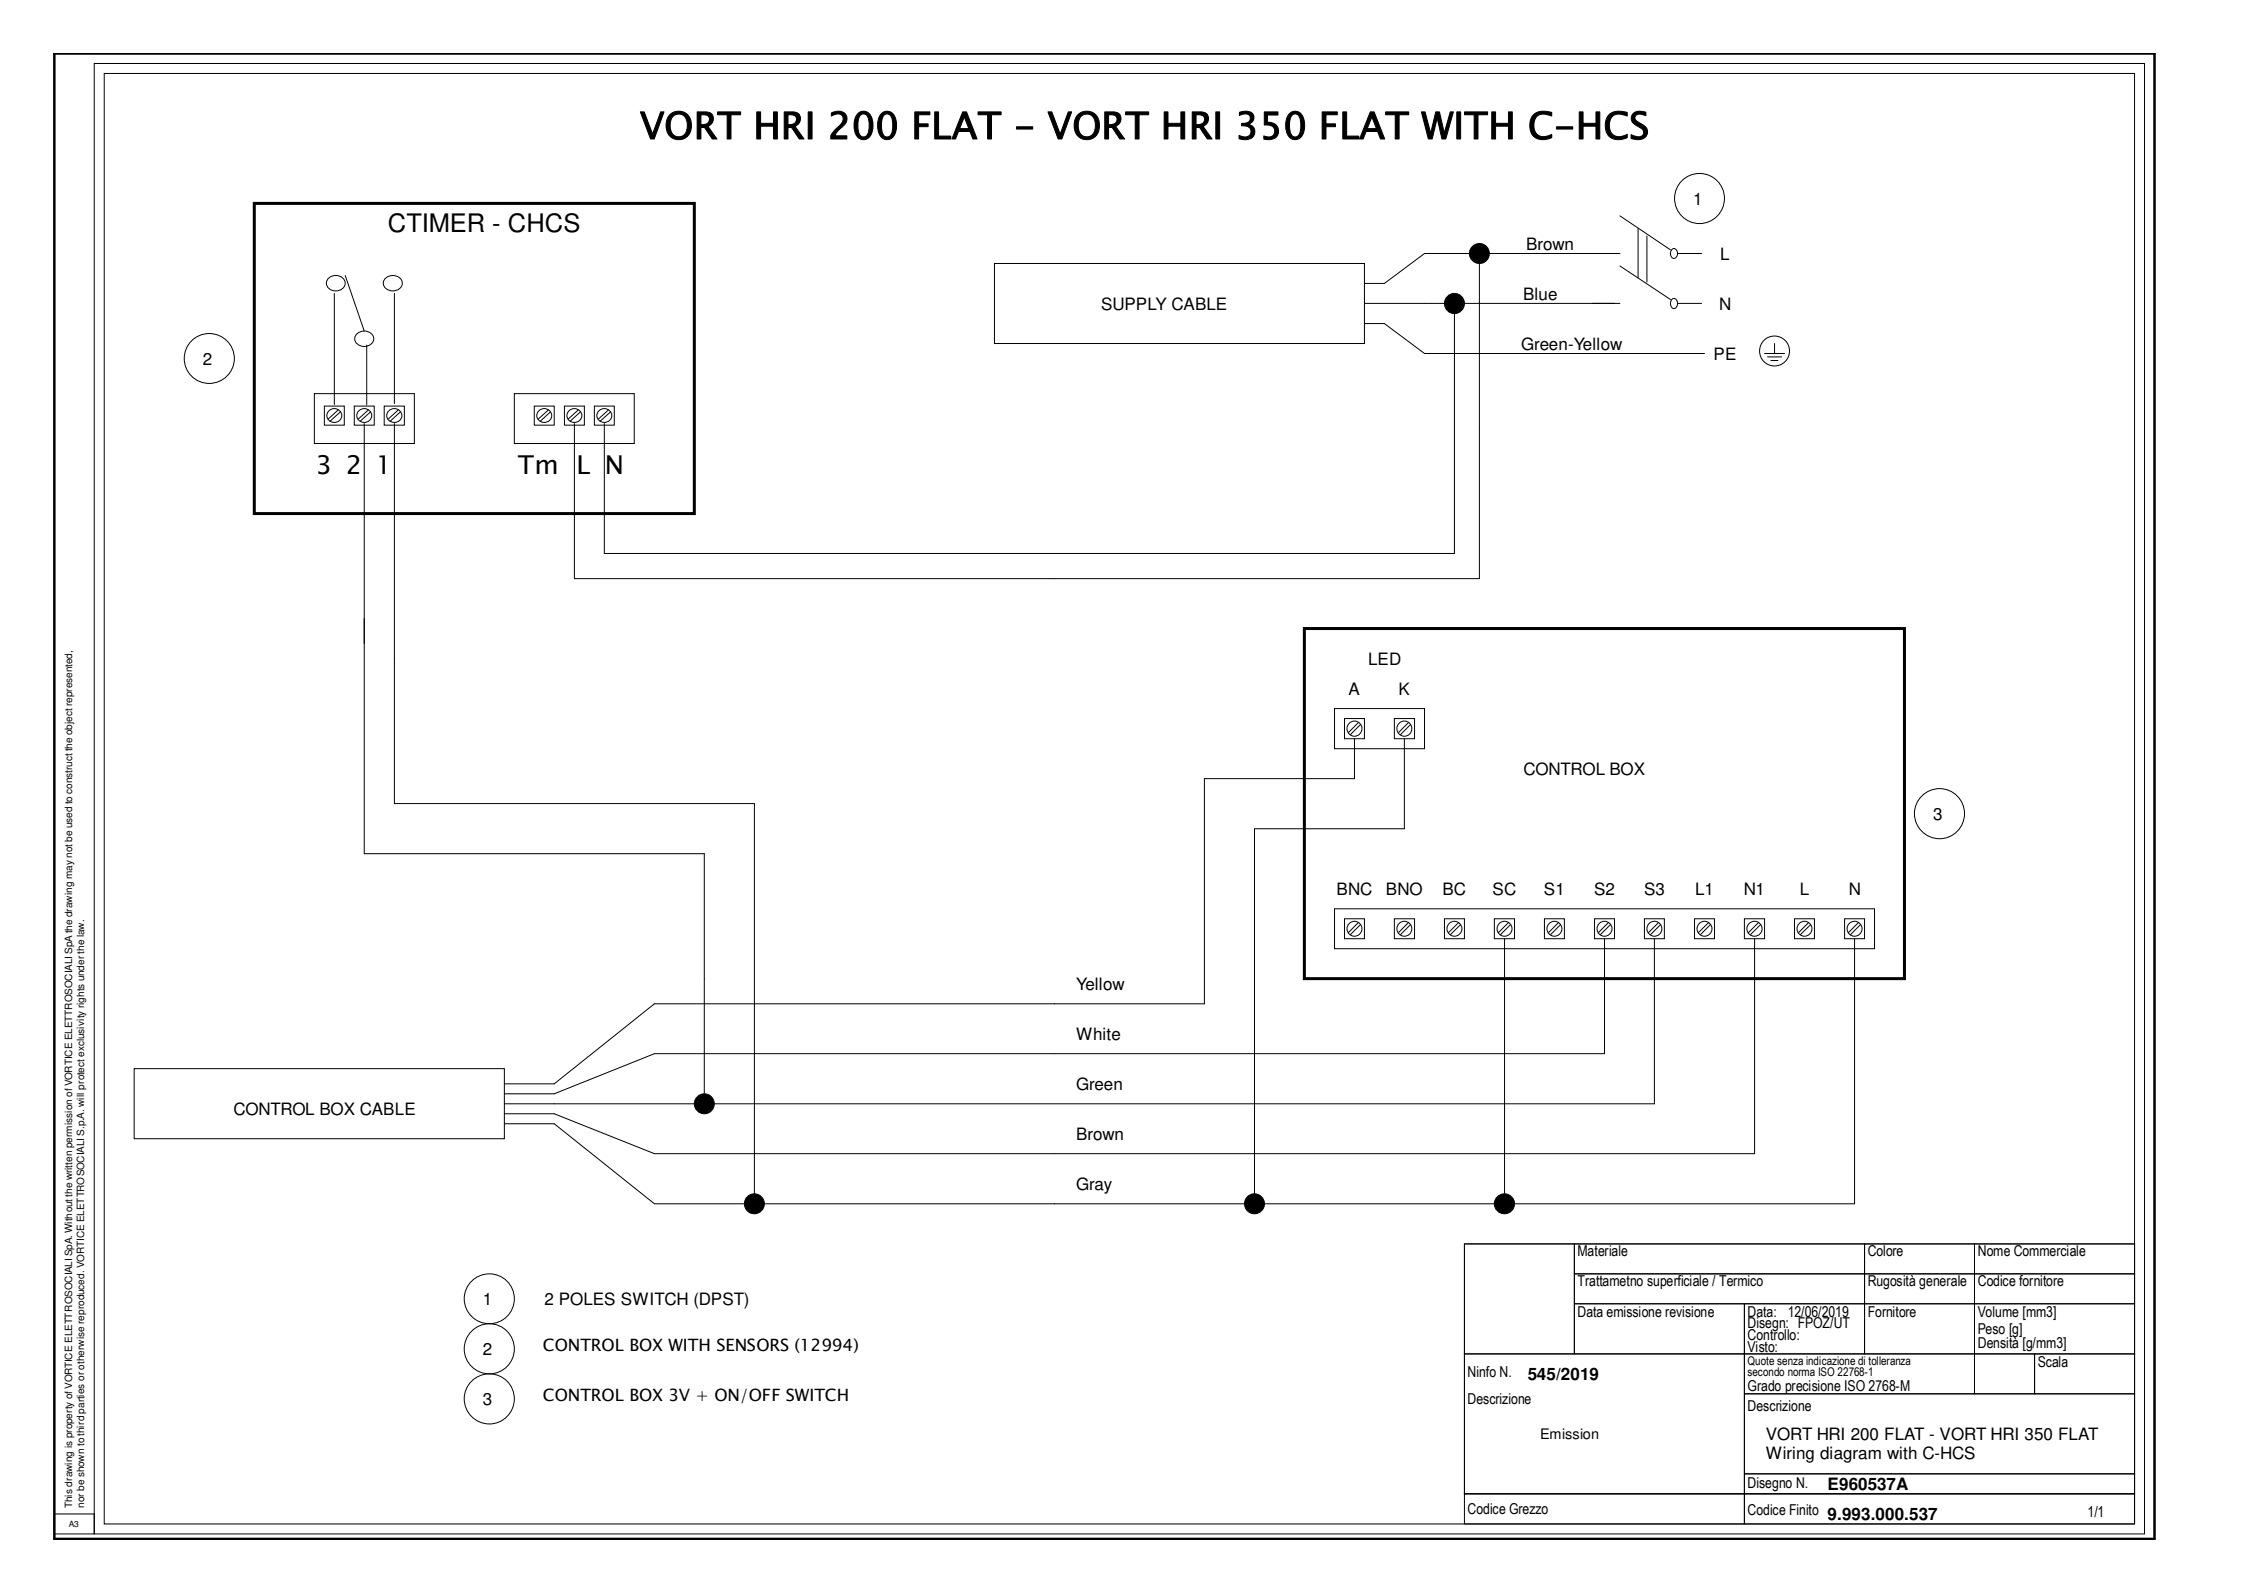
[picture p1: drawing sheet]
<svg xmlns="http://www.w3.org/2000/svg" width="420mm" height="297mm" viewBox="0 0 420 297" stroke-linecap="round" stroke-linejoin="round" font-family="sans-serif">
<defs><g id="words">
<text font-size="7" x="119.5" y="26">VORT HRI 200 FLAT - VORT HRI 350 FLAT WITH C-HCS</text>
<g font-size="4.9">
<text x="59" y="88.5">3</text>
<text x="64.6" y="88.5">2 1</text>
<text x="96.7" y="88.5">Tm</text>
<text x="107.6" y="88.5">L N</text>
</g>
<text font-size="4.8" x="72.4" y="43.4">CTIMER - CHCS</text>
<g font-size="3.2">
<text x="316.2" y="38.2">1</text>
<text x="285" y="46.7">Brown</text>
<text x="321.2" y="48.5">L</text>
<text x="205.6" y="57.8">SUPPLY CABLE</text>
<text x="284.4" y="56">Blue</text>
<text x="321" y="57.8">N</text>
<text x="284" y="65.3">Green-Yellow</text>
<text x="37.9" y="68.1">2</text>
<text x="320" y="67.2">PE</text>
<text x="255.5" y="124.1">LED</text>
<text x="251.8" y="129.8">A</text>
<text x="261.1" y="129.8">K</text>
<text x="284.5" y="144.7">CONTROL BOX</text>
<text x="361" y="153.1">3</text>
<text x="249.6" y="167.1">BNC</text>
<text x="258.8" y="167.1">BNO</text>
<text x="269.4" y="167.1">BC</text>
<text x="278.7" y="167.1">SC</text>
<text x="288.3" y="167.1">S1</text>
<text x="297.7" y="167.1">S2</text>
<text x="307" y="167.1">S3</text>
<text x="316.6" y="167.1">L1</text>
<text x="325.6" y="167.1">N1</text>
<text x="336.1" y="167.1">L</text>
<text x="345.2" y="167.1">N</text>
<text x="200.9" y="184.8">Yellow</text>
<text x="200.9" y="194.2">White</text>
<text x="200.9" y="203.5">Green</text>
<text x="43.6" y="208.2">CONTROL BOX CABLE</text>
<text x="200.9" y="212.9">Brown</text>
<text x="200.9" y="222.2">Gray</text>
<text x="90.2" y="243.7">1</text>
<text x="101.7" y="243.7">2 POLES SWITCH (DPST)</text>
<text x="90.2" y="253">2</text>
<text x="101.4" y="252.2">CONTROL BOX WITH SENSORS (12994)</text>
<text x="285.3" y="257.7">545/2019</text>
<text x="90.2" y="262.3">3</text>
<text x="101.4" y="261.5">CONTROL BOX 3V + ON/OFF SWITCH</text>
<text x="329.7" y="268.9">VORT HRI 200 FLAT - VORT HRI 350 FLAT</text>
<text x="329.7" y="272.4">Wiring diagram with C-HCS</text>
<text x="341.3" y="278.3">E960537A</text>
<text x="341.3" y="283.8">9.993.000.537</text>
</g>
<g font-size="2.8">
<text x="294.6" y="234.5">Materiale</text>
<text x="348.8" y="234.5">Colore</text>
<text x="369.3" y="234.5">Nome Commerciale</text>
<text x="294.6" y="240.2">Trattametno superficiale / Termico</text>
<text x="294.6" y="245.8">Data emissione revisione</text>
<text x="326.3" y="245.8">Data:</text>
<text x="333.8" y="245.8">12/06/2019</text>
<text x="348.8" y="240.2">Rugosità generale</text>
<text x="348.8" y="245.8">Fornitore</text>
<text x="369.3" y="245.8">Volume [mm3]</text>
<text x="369.3" y="240.2">Codice fornitore</text>
<text x="326.3" y="248">Disegn: FPOZ/UT</text>
<text x="326.3" y="250.2">Controllo:</text>
<text x="369.3" y="249">Peso [g]</text>
<text x="369.3" y="251.7">Densità [g/mm3]</text>
<text x="274.1" y="257.1">Ninfo N.</text>
<text x="326.3" y="252.5">Visto:</text>
<text x="380.5" y="255.2">Scala</text>
<text x="274.1" y="262.1">Descrizione</text>
<text x="326.3" y="263.5">Descrizione</text>
<text x="326.3" y="259.8">Grado precisione ISO 2768-M</text>
<text x="326.3" y="277.9">Disegno N.</text>
<text x="274.1" y="282.7">Codice Grezzo</text>
<text x="326.3" y="282.9">Codice Finito</text>
<text x="389.8" y="283.2">1/1</text>
</g>
<text font-size="2.7" x="287.6" y="268.7">Emission</text>
<g font-size="2.2">
<text x="326.3" y="254.8">Quote senza indicazione di tolleranza</text>
<text x="326.3" y="256.9">secondo norma ISO 22768-1</text>
</g>
<g font-size="1.9">
<text x="13.5" y="281.6" transform="rotate(-90 13.5 281.6)">This drawing is property of VORTICE ELETTROSOCIALI SpA. Without the written permission of VORTICE ELETTROSOCIALI SpA the drawing may not be used to construct the object represented,</text>
<text x="15.7" y="281.6" transform="rotate(-90 15.7 281.6)">nor be shown to third parties or otherwise reproduced. VORTICE ELETTROSOCIALI S.p.A. will protect exclusivity rights under the law.</text>
</g>
<text font-size="1.6" x="12.9" y="285.1">A3</text>
</g></defs>
<g fill="none" stroke="#000" stroke-width=".19">
<path d="M17.6 11.9h382.9v274.5h-382.9zM19.5 13.7h379.1v270.8h-379.1zM61.3 52a1.85 1.85 0 0 1 3.2 .9 1.79 1.79 0 0 1-1.8 1.4 1.79 1.79 0 0 1-1.8-1.4zM62.4 54.8v20.7M64.5 51.4l3.5 10.4M72.1 51.9a1.87 1.87 0 0 1 3 1 1.82 1.82 0 0 1-1.7 1.4 1.82 1.82 0 0 1-1.8-1.4v-.4zM73.6 54.8v20.6M185.7 49.2h69.1v14.9h-69.1zM254.8 56.6h47.7M271.6 56.6v46.7h-158.8v-24.2M276.3 47.3v60.7h-169v-28.9M302.5 49.7l9.4 6.2"/>
<path d="M302.5 47.3h-36.5l-7.5 5.6h-3.7M302.5 40.3l9.4 6.4M305.9 42.7v9.1M307.5 44.1v8.6M312.1 56a.66 .66 0 0 1 .9-.2 .66 .66 0 0 1 .3 .8 .76 .76 0 0 1-1 .9 1.19 1.19 0 0 1-.2-1.5zM312.1 46.7a.66 .66 0 0 1 .9-.2 .66 .66 0 0 1 .3 .8 .7 .7 0 0 1-.7 1 .7 .7 0 0 1-.7-1zM313.3 56.6h4.4M313.3 47.3h4.4M58.7 73.5h18.7v9.3h-18.7zM60.6 75.8h3.7v3.6h-3.7zM61.3 76.8a1.36 1.36 0 0 1 1.9-.4 1.36 1.36 0 0 1 .3 2 1.36 1.36 0 0 1-1.9 .2 1.22 1.22 0 0 1-.3-1.8zM63.1 76.5l-1.8 1.7"/>
<path d="M63.5 76.9l-1.8 1.7M66.2 75.8h3.7v3.6h-3.7zM66.8 62.2a1.87 1.87 0 0 1 3 1 1.82 1.82 0 0 1-1.8 1.5 1.82 1.82 0 0 1-1.8-1.5l.1-.3zM66.9 76.8a1.36 1.36 0 0 1 1.9-.4 1.36 1.36 0 0 1 .3 2 1.36 1.36 0 0 1-1.9 .2 1.22 1.22 0 0 1-.3-1.8zM68 79.1v80.3h63.5v46.7M68.5 64.4v11.2M68.8 76.5l-1.9 1.7M69.2 76.9l-1.9 1.7M71.7 75.8h3.8v3.6h-3.8zM72.5 76.8a1.35 1.35 0 0 1 2-.2 1.35 1.35 0 0 1 0 2 1.36 1.36 0 0 1-1.8 0 1.36 1.36 0 0 1-.2-1.8zM73.6 79.1v70.9h67.3v74.7M74.4 76.5l-1.9 1.7"/>
<path d="M74.7 76.9l-1.8 1.7M96 73.5h22.4v9.3h-22.4zM99.8 75.8h3.7v3.6h-3.7zM100.5 76.8a1.36 1.36 0 0 1 1.9-.4 1.36 1.36 0 0 1 .3 2 1.36 1.36 0 0 1-1.9 .2 1.22 1.22 0 0 1-.3-1.8zM102.4 76.5l-1.9 1.7M102.8 76.9l-1.9 1.7M105.4 75.8h3.7v3.6h-3.7zM108 76.5l-1.9 1.7M108.4 76.9l-1.9 1.7M111 75.8h3.7v3.6h-3.7zM111.7 76.8a1.36 1.36 0 0 1 1.9-.4 1.36 1.36 0 0 1 .4 2 1.36 1.36 0 0 1-2 .2 1.22 1.22 0 0 1-.3-1.8zM113.6 76.5l-1.9 1.7"/>
<path d="M114 76.9l-1.9 1.7M254.8 60.4h3.7l7.5 5.6h52.3M329.5 66h3.7M330.1 66.6h2.6M330.7 67.3h1.3M331.4 64.1v1.9M249.2 132.3h16.8v7.5h-16.8zM251.1 134.2h3.7v3.7h-3.7zM252.9 137.9v7.5h-28v42h-102.7l-18.7 15h-9.3M253.6 134.9l-1.8 1.9M254 135.3l-1.8 1.9M260.4 134.2h3.7v3.7h-3.7z"/>
<path d="M262.2 137.9v16.8h-27.9v70M263 134.9l-1.9 1.9M263.4 135.3l-1.9 1.9M249.2 169.7h100.8v7.4h-100.8zM251.1 171.5h3.7v3.8h-3.7zM253.6 172.3l-1.8 1.8M254 172.6l-1.8 1.9M260.4 171.5h3.7v3.8h-3.7zM263 172.3l-1.9 1.8M263.4 172.6l-1.9 1.9M269.7 171.5h3.8v3.8h-3.8zM272.4 172.3l-1.9 1.8"/>
<path d="M272.7 172.6l-1.9 1.9M279 171.5h3.8v3.8h-3.8zM281 175.3v49.4M281.7 172.3l-1.9 1.8M282.1 172.6l-1.9 1.9M288.4 171.5h3.7v3.8h-3.7zM291 172.3l-1.8 1.8M291.4 172.6l-1.9 1.9M297.8 171.5h3.7v3.8h-3.7zM299.6 175.3v21.4h-177.4l-18.7 7.5h-9.3M300.3 172.3l-1.8 1.8M300.7 172.6l-1.8 1.9"/>
<path d="M307.1 171.5h3.7v3.8h-3.7zM308.9 175.3v30.8h-214.7M309.7 172.3l-1.9 1.8M310.1 172.6l-1.9 1.9M316.4 171.5h3.8v3.8h-3.8zM319.1 172.3l-2 1.8M319.4 172.6l-1.9 1.9M325.7 171.5h3.8v3.8h-3.8zM327.6 175.3v40.1h-205.4l-18.7-7.5h-9.3M328.4 172.3l-1.9 1.8M328.7 172.6l-1.8 1.9M335.1 171.5h3.7v3.8h-3.7z"/>
<path d="M337.7 172.3l-1.8 1.8M338.1 172.6l-1.9 1.9M344.5 171.5h3.7v3.8h-3.7zM346.3 175.3v49.4h-224.1l-18.7-14.9h-9.3M347 172.3l-1.8 1.8M347.4 172.6l-1.8 1.9M25 199.5h69.2v13.1h-69.2zM273.5 232.2h20.5v20.6h-20.5zM273.5 232.2h125.1v46.7h-125.1zM294 232.2h54.2v5.6h-54.2zM294 237.8h54.2v5.6h-54.2zM348.2 232.2h20.5v5.6h-20.5z"/>
<path d="M348.2 237.8h20.5v5.6h-20.5zM368.7 232.2h29.9v5.6h-29.9zM368.7 237.8h29.9v5.6h-29.9zM273.5 252.8h52.2v26.1h-52.2zM294 243.4h31.7v9.4h-31.7zM325.7 243.4h22.5v9.4h-22.5zM325.7 252.8h43v7.4h-43zM348.2 243.4h20.5v9.4h-20.5zM368.7 243.4h29.9v9.4h-29.9zM368.7 252.8h11.2v7.4h-11.2zM379.9 252.8h18.7v7.4h-18.7zM273.5 278.9h52.2v5.6h-52.2z"/>
<path d="M325.7 260.2h72.9v15h-72.9zM325.7 275.2h72.9v3.7h-72.9zM325.7 278.9h72.9v5.6h-72.9zM10.1 282.7h7.5v3.7h-7.5z"/>
<circle cx="317.3" cy="37.1" r="4.7"/>
<circle cx="271.6" cy="56.7" r="1.87"/>
<circle cx="276.3" cy="47.3" r="1.86"/>
<circle cx="39.1" cy="66.9" r="4.7"/>
<circle cx="107.3" cy="77.6" r="1.35"/>
<circle cx="331.4" cy="65.5" r="2.8"/>
<circle cx="252.9" cy="136" r="1.41"/>
<circle cx="262.2" cy="136" r="1.41"/>
<circle cx="362.2" cy="151.9" r="4.7"/>
<circle cx="252.9" cy="173.4" r="1.39"/>
<circle cx="262.2" cy="173.4" r="1.39"/>
<circle cx="271.6" cy="173.4" r="1.39"/>
<circle cx="281" cy="173.4" r="1.4"/>
<circle cx="290.3" cy="173.4" r="1.39"/>
<circle cx="299.6" cy="173.4" r="1.4"/>
<circle cx="308.9" cy="173.4" r="1.39"/>
<circle cx="318.3" cy="173.4" r="1.39"/>
<circle cx="327.6" cy="173.4" r="1.4"/>
<circle cx="337" cy="173.4" r="1.39"/>
<circle cx="346.3" cy="173.4" r="1.4"/>
<circle cx="131.5" cy="206.1" r="1.86"/>
<circle cx="140.9" cy="224.7" r="1.87"/>
<circle cx="234.3" cy="224.7" r="1.87"/>
<circle cx="280.9" cy="224.7" r="1.87"/>
<circle cx="91.4" cy="251.8" r="4.7"/>
<circle cx="91.4" cy="242.5" r="4.7"/>
<circle cx="91.4" cy="261.2" r="4.7"/>
</g>
<path d="M47.5 38h82.2v57.9h-82.2zM243.6 117.3h112v65.4h-112z" fill="none" stroke="#000" stroke-width=".56"/>
<g fill="#000">
<circle cx="271.6" cy="56.7" r="1.87"/>
<circle cx="276.3" cy="47.3" r="1.86"/>
<circle cx="131.5" cy="206.1" r="1.86"/>
<circle cx="140.9" cy="224.7" r="1.87"/>
<circle cx="234.3" cy="224.7" r="1.87"/>
<circle cx="280.9" cy="224.7" r="1.87"/>
</g>
<path d="M10.1 10h392.2v277.3h-392.2z" fill="none" stroke="#000" stroke-width=".47"/>
<use href="#words"/>
</svg>
